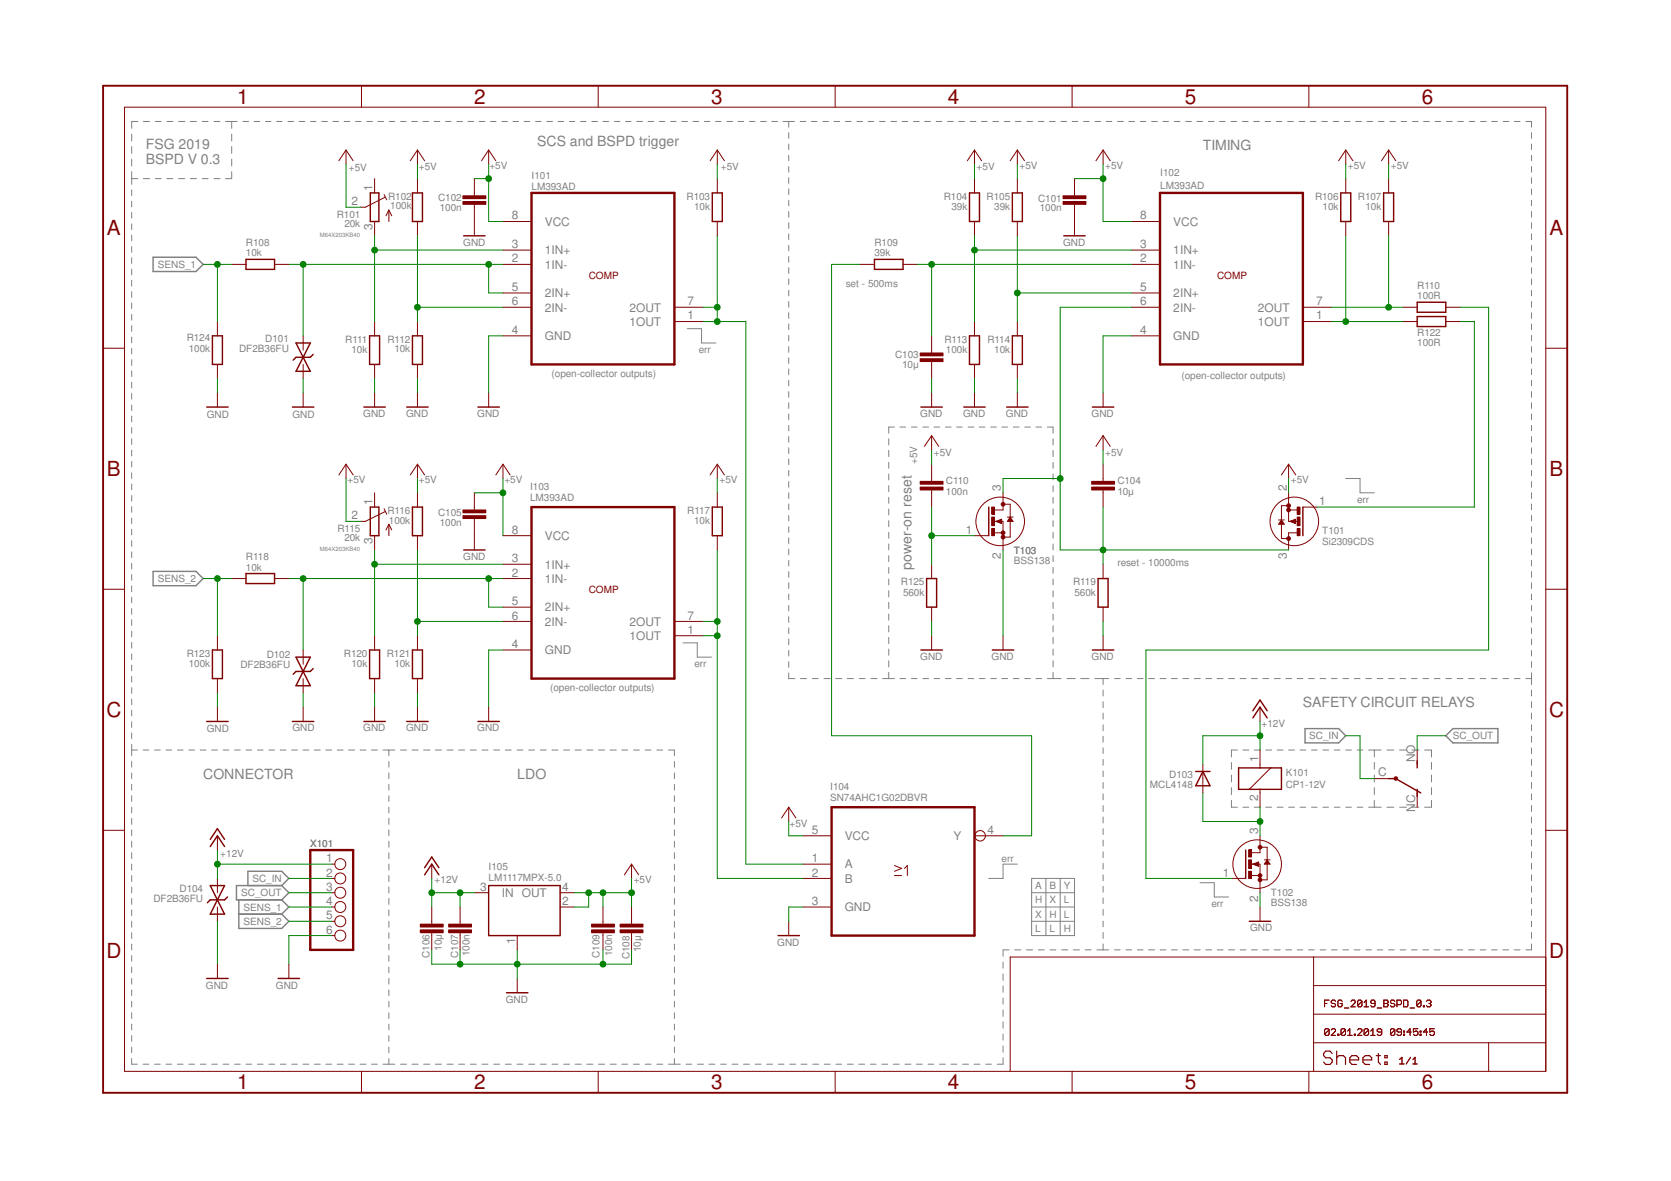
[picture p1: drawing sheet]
<svg xmlns="http://www.w3.org/2000/svg" width="297mm" height="210mm" viewBox="0 0 297 210" stroke-linecap="round" stroke-linejoin="round" font-family="sans-serif">
<defs><g id="words">
<g font-size="3.7" fill="#800000">
<text x="42.2" y="18.5">1</text>
<text x="84.3" y="18.5">2</text>
<text x="126.4" y="18.5">3</text>
<text x="168.5" y="18.5">4</text>
<text x="210.6" y="18.5">5</text>
<text x="252.7" y="18.5">6</text>
<text x="19" y="41.8">A</text>
<text x="275.5" y="41.8">A</text>
<text x="19" y="84.6">B</text>
<text x="275.5" y="84.6">B</text>
<text x="18.9" y="127.5">C</text>
<text x="275.4" y="127.5">C</text>
<text x="18.9" y="170.3">D</text>
<text x="275.4" y="170.3">D</text>
<text x="42.2" y="193.6">1</text>
<text x="84.3" y="193.6">2</text>
<text x="126.4" y="193.6">3</text>
<text x="168.5" y="193.6">4</text>
<text x="210.6" y="193.6">5</text>
<text x="252.7" y="193.6">6</text>
</g>
<g font-size="2.5" fill="#808080">
<text x="25.9" y="26.5">FSG 2019</text>
<text x="25.9" y="29.2">BSPD V 0.3</text>
<text x="95.5" y="25.9">SCS and BSPD trigger</text>
<text x="213.8" y="26.7">TIMING</text>
<text x="162" y="101.3" transform="rotate(-90 162 101.3)">power-on reset</text>
<text x="231.6" y="125.7">SAFETY CIRCUIT RELAYS</text>
<text x="36.1" y="138.4">CONNECTOR</text>
<text x="91.9" y="138.4">LDO</text>
</g>
<g font-size="2.1" fill="#808080">
<text x="66.2" y="33.9" transform="rotate(-90 66.2 33.9)">1</text>
<text x="62.5" y="36.4">2</text>
<text x="66.2" y="40.9" transform="rotate(-90 66.2 40.9)">3</text>
<text x="91" y="39">8</text>
<text x="96.9" y="40.1">VCC</text>
<text x="202.7" y="39">8</text>
<text x="208.6" y="40.1">VCC</text>
<text x="91" y="44.1">3</text>
<text x="91" y="46.6">2</text>
<text x="96.9" y="45.2">1IN+</text>
<text x="96.9" y="47.8">1IN-</text>
<text x="202.7" y="44.1">3</text>
<text x="202.7" y="46.6">2</text>
<text x="208.6" y="45.2">1IN+</text>
<text x="208.6" y="47.8">1IN-</text>
<text x="91" y="51.7">5</text>
<text x="96.9" y="52.8">2IN+</text>
<text x="202.7" y="51.7">5</text>
<text x="208.6" y="52.8">2IN+</text>
<text x="91" y="54.2">6</text>
<text x="91" y="59.3">4</text>
<text x="96.9" y="55.4">2IN-</text>
<text x="111.9" y="55.4">2OUT</text>
<text x="111.9" y="57.9">1OUT</text>
<text x="122.2" y="54.2">7</text>
<text x="122.2" y="56.8">1</text>
<text x="202.7" y="54.2">6</text>
<text x="202.7" y="59.3">4</text>
<text x="208.6" y="55.4">2IN-</text>
<text x="223.6" y="55.4">2OUT</text>
<text x="223.6" y="57.9">1OUT</text>
<text x="234" y="54.2">7</text>
<text x="234" y="56.8">1</text>
<text x="96.9" y="60.5">GND</text>
<text x="208.6" y="60.5">GND</text>
<text x="66.2" y="89.8" transform="rotate(-90 66.2 89.8)">1</text>
<text x="177.9" y="87.2" transform="rotate(-90 177.9 87.2)">3</text>
<text x="228.7" y="87.2" transform="rotate(-90 228.7 87.2)">2</text>
<text x="234.5" y="89.8">1</text>
<text x="62.5" y="92.3">2</text>
<text x="91" y="94.9">8</text>
<text x="96.9" y="96">VCC</text>
<text x="171.7" y="94.9">1</text>
<text x="66.2" y="96.8" transform="rotate(-90 66.2 96.8)">3</text>
<text x="91" y="99.9">3</text>
<text x="96.9" y="101">1IN+</text>
<text x="177.9" y="99.3" transform="rotate(-90 177.9 99.3)">2</text>
<text x="228.7" y="99.3" transform="rotate(-90 228.7 99.3)">3</text>
<text x="91" y="102.5">2</text>
<text x="91" y="107.6">5</text>
<text x="96.9" y="103.6">1IN-</text>
<text x="91" y="110.1">6</text>
<text x="96.9" y="108.7">2IN+</text>
<text x="96.9" y="111.2">2IN-</text>
<text x="111.9" y="111.2">2OUT</text>
<text x="111.9" y="113.7">1OUT</text>
<text x="122.2" y="110.1">7</text>
<text x="122.2" y="112.6">1</text>
<text x="91" y="115.2">4</text>
<text x="96.9" y="116.3">GND</text>
<text x="223.6" y="135.5" transform="rotate(-90 223.6 135.5)">1</text>
<text x="251.6" y="135.5" transform="rotate(-90 251.6 135.5)">NO</text>
<text x="223.6" y="142.5" transform="rotate(-90 223.6 142.5)">2</text>
<text x="245" y="138">C</text>
<text x="144.3" y="148.2">5</text>
<text x="150.2" y="149.3">VCC</text>
<text x="169.5" y="149.3">Y</text>
<text x="175.6" y="148.2">4</text>
<text x="223.6" y="148.2" transform="rotate(-90 223.6 148.2)">3</text>
<text x="251.6" y="144.3" transform="rotate(-90 251.6 144.3)">NC</text>
<text x="58" y="153.2">1</text>
<text x="58" y="155.8">2</text>
<text x="144.3" y="153.2">1</text>
<text x="144.3" y="155.8">2</text>
<text x="150.2" y="154.3">A</text>
<text x="217.4" y="155.8">1</text>
<text x="58" y="158.3">3</text>
<text x="58" y="160.9">4</text>
<text x="85.3" y="158.3">3</text>
<text x="89.2" y="159.4">IN OUT</text>
<text x="99.9" y="158.3">4</text>
<text x="99.9" y="160.9">2</text>
<text x="144.3" y="160.9">3</text>
<text x="150.2" y="156.9">B</text>
<text x="150.2" y="162">GND</text>
<text x="223.6" y="160.2" transform="rotate(-90 223.6 160.2)">2</text>
<text x="58" y="163.4">5</text>
<text x="58" y="165.9">6</text>
<text x="91.6" y="167.9" transform="rotate(-90 91.6 167.9)">1</text>
</g>
<g font-size="1.8" fill="#808080">
<text x="87" y="30">+5V</text>
<text x="181.2" y="30">+5V</text>
<text x="196.5" y="30">+5V</text>
<text x="239.6" y="30">+5V</text>
<text x="247.2" y="30">+5V</text>
<text x="62" y="30.5">+5V</text>
<text x="69" y="35.5">R102</text>
<text x="74.5" y="30.2">+5V</text>
<text x="77.9" y="35.7">C102</text>
<text x="94.5" y="33.8">LM393AD</text>
<text x="94.5" y="31.7">I101</text>
<text x="122" y="35.5">R103</text>
<text x="128.1" y="30.2">+5V</text>
<text x="167.8" y="35.5">R104</text>
<text x="173.6" y="30.2">+5V</text>
<text x="175.4" y="35.5">R105</text>
<text x="184.5" y="35.9">C101</text>
<text x="206.2" y="33.5">LM393AD</text>
<text x="206.2" y="31.2">I102</text>
<text x="233.8" y="35.5">R106</text>
<text x="241.4" y="35.5">R107</text>
<text x="59.9" y="38.7">R101</text>
<text x="61.2" y="40.4">20k</text>
<text x="69.4" y="37.1">100k</text>
<text x="78.2" y="37.5">100n</text>
<text x="123.4" y="37.3">10k</text>
<text x="169.1" y="37.3">39k</text>
<text x="176.7" y="37.3">39k</text>
<text x="184.8" y="37.5">100n</text>
<text x="235.1" y="37.3">10k</text>
<text x="242.7" y="37.3">10k</text>
<text x="28.1" y="47.6">SENS_1</text>
<text x="43.7" y="45.5">10k</text>
<text x="43.7" y="43.7">R108</text>
<text x="82.3" y="43.7">GND</text>
<text x="155.4" y="45.5">39k</text>
<text x="155.4" y="43.7">R109</text>
<text x="189" y="43.7">GND</text>
<text x="150.4" y="51.1">set - 500ms</text>
<text x="251.9" y="51.3">R110</text>
<text x="251.9" y="53.1">100R</text>
<text x="251.9" y="59.7">R122</text>
<text x="33.2" y="60.7">R124</text>
<text x="33.6" y="62.5">100k</text>
<text x="42.5" y="62.6">DF2B36FU</text>
<text x="47.2" y="60.8">D101</text>
<text x="61.4" y="60.9">R111</text>
<text x="62.5" y="62.7">10k</text>
<text x="68.9" y="60.9">R112</text>
<text x="70.1" y="62.5">10k</text>
<text x="124.2" y="62.7">err</text>
<text x="159.1" y="63.6">C103</text>
<text x="160.4" y="65.4">10µ</text>
<text x="167.9" y="60.9">R113</text>
<text x="168.1" y="62.7">100k</text>
<text x="175.5" y="60.9">R114</text>
<text x="176.7" y="62.7">10k</text>
<text x="251.9" y="61.5">100R</text>
<text x="98" y="67.1">(open-collector outputs)</text>
<text x="210" y="67.3">(open-collector outputs)</text>
<text x="36.7" y="74.3">GND</text>
<text x="52" y="74.3">GND</text>
<text x="64.6" y="74.1">GND</text>
<text x="72.2" y="74.1">GND</text>
<text x="84.8" y="74.1">GND</text>
<text x="163.6" y="74.1">GND</text>
<text x="171.2" y="74.1">GND</text>
<text x="178.8" y="74.1">GND</text>
<text x="194.1" y="74.1">GND</text>
<text x="163.1" y="82.5" transform="rotate(-90 163.1 82.5)">+5V</text>
<text x="166" y="81">+5V</text>
<text x="196.5" y="81">+5V</text>
<text x="61.8" y="85.8">+5V</text>
<text x="74.5" y="85.8">+5V</text>
<text x="89.7" y="85.8">+5V</text>
<text x="94.2" y="89.1">LM393AD</text>
<text x="94.2" y="87.1">I103</text>
<text x="127.9" y="85.8">+5V</text>
<text x="168.1" y="85.9">C110</text>
<text x="168.1" y="88">100n</text>
<text x="198.6" y="85.9">C104</text>
<text x="198.6" y="88">10µ</text>
<text x="229.4" y="85.8">+5V</text>
<text x="241.3" y="89.4">err</text>
<text x="60" y="94.6">R115</text>
<text x="68.9" y="91.4">R116</text>
<text x="69.1" y="93.2">100k</text>
<text x="77.9" y="91.8">C105</text>
<text x="78.2" y="93.6">100n</text>
<text x="122.2" y="91.4">R117</text>
<text x="123.4" y="93.2">10k</text>
<text x="235" y="94.8">T101</text>
<text x="43.7" y="101.6">10k</text>
<text x="43.7" y="99.6">R118</text>
<text x="61.2" y="96.2">20k</text>
<text x="82.3" y="99.5">GND</text>
<text x="180.2" y="98.4">T103</text>
<text x="180.2" y="100.2">BSS138</text>
<text x="198.6" y="100.5">reset - 10000ms</text>
<text x="235" y="96.9">Si2309CDS</text>
<text x="28.1" y="103.5">SENS_2</text>
<text x="160.1" y="104.1">R125</text>
<text x="160.5" y="105.9">560k</text>
<text x="190.8" y="104.1">R119</text>
<text x="191" y="105.9">560k</text>
<text x="33.2" y="116.8">R123</text>
<text x="33.6" y="118.6">100k</text>
<text x="42.8" y="118.7">DF2B36FU</text>
<text x="47.4" y="116.9">D102</text>
<text x="61.1" y="116.8">R120</text>
<text x="62.5" y="118.6">10k</text>
<text x="68.7" y="116.8">R121</text>
<text x="70.1" y="118.6">10k</text>
<text x="123.4" y="118.6">err</text>
<text x="163.6" y="117.3">GND</text>
<text x="176.3" y="117.3">GND</text>
<text x="194.1" y="117.3">GND</text>
<text x="97.8" y="122.9">(open-collector outputs)</text>
<text x="36.7" y="130.1">GND</text>
<text x="52" y="129.9">GND</text>
<text x="64.6" y="130">GND</text>
<text x="72.2" y="130">GND</text>
<text x="84.8" y="130">GND</text>
<text x="224.2" y="129.2">+12V</text>
<text x="232.7" y="131.4">SC_IN</text>
<text x="258.3" y="131.4">SC_OUT</text>
<text x="228.6" y="137.9">K101</text>
<text x="147.6" y="142.5">SN74AHC1G02DBVR</text>
<text x="147.6" y="140.4">I104</text>
<text x="204.4" y="140.1">MCL4148</text>
<text x="207.9" y="138.3">D103</text>
<text x="228.6" y="140">CP1-12V</text>
<text x="140.3" y="147">+5V</text>
<text x="39.2" y="152.4">+12V</text>
<text x="55.2" y="150.5">X101</text>
<text x="86.9" y="154.6">I105</text>
<text x="178.1" y="153.1">err</text>
<text x="27.3" y="160.3">DF2B36FU</text>
<text x="31.9" y="158.5">D104</text>
<text x="42.9" y="159.3">SC_OUT</text>
<text x="43.3" y="161.8">SENS_1</text>
<text x="44.9" y="156.8">SC_IN</text>
<text x="77.3" y="156.9">+12V</text>
<text x="86.9" y="156.6">LM1117MPX-5.0</text>
<text x="112.6" y="156.9">+5V</text>
<text x="184" y="160.6">H</text>
<text x="184" y="158">A</text>
<text x="186.6" y="160.6">X</text>
<text x="186.6" y="158">B</text>
<text x="189.1" y="160.6">L</text>
<text x="189.1" y="158">Y</text>
<text x="215.3" y="161.2">err</text>
<text x="225.9" y="161.1">BSS138</text>
<text x="225.9" y="159.3">T102</text>
<text x="43.3" y="164.4">SENS_2</text>
<text x="184" y="165.7">L</text>
<text x="184" y="163.1">X</text>
<text x="186.6" y="163.1">H</text>
<text x="186.6" y="165.7">L</text>
<text x="189.1" y="165.7">H</text>
<text x="189.1" y="163.1">L</text>
<text x="222.2" y="165.5">GND</text>
<text x="76.4" y="170.2" transform="rotate(-90 76.4 170.2)">C106</text>
<text x="78.5" y="169" transform="rotate(-90 78.5 169)">10µ</text>
<text x="81.4" y="170.2" transform="rotate(-90 81.4 170.2)">C107</text>
<text x="83.5" y="169.9" transform="rotate(-90 83.5 169.9)">100n</text>
<text x="106.5" y="170.2" transform="rotate(-90 106.5 170.2)">C109</text>
<text x="108.8" y="169.9" transform="rotate(-90 108.8 169.9)">100n</text>
<text x="111.9" y="170.5" transform="rotate(-90 111.9 170.5)">C108</text>
<text x="113.9" y="169.2" transform="rotate(-90 113.9 169.2)">10µ</text>
<text x="138.2" y="168.1">GND</text>
<text x="36.6" y="175.8">GND</text>
<text x="49.1" y="175.8">GND</text>
<text x="89.9" y="178.2">GND</text>
</g>
<g font-size="1.8" fill="#800000">
<text x="104.6" y="49.5">COMP</text>
<text x="216.4" y="49.5">COMP</text>
<text x="104.6" y="105.4">COMP</text>
</g>
<g font-size="1.1" fill="#808080">
<text x="56.9" y="42.2">M64X203KB40</text>
<text x="56.9" y="98">M64X203KB40</text>
</g>
</g></defs>
<g fill="none" stroke="#808080" stroke-width=".18">
<path d="M23.4 23.8v1.3M23.4 26v1.3M23.4 28.3v1.2M23.4 30.5v2.3M23.4 33.7v1.1M23.4 35.8v1M23.4 37.8v1M23.4 39.8v1M23.4 31.7h1.1M24.5 21.6h-1.1v1.2M25.5 21.6h1.1M25.5 31.7h1.1"/>
<path d="M27.6 21.6h1.1M27.6 31.7h1.1M29.7 21.6h1M29.7 31.7h1M31.7 21.6h1.1M31.7 31.7h1.1M33.8 21.6h1.1M33.8 31.7h1.1M35.9 21.6h1.1M35.9 31.7h1.1M38 21.6h1.1M38 31.7h1.1"/>
<path d="M40.1 21.6h2.1M41.2 30.5v1.2h-1.1M41.2 21.6v1.2M41.2 23.8v1.3M41.2 26v1.3M41.2 28.3v1.2M43.2 21.6h1M45.2 21.6h1M47.2 21.6h1M49.2 21.6h1M51.2 21.6h1M53.2 21.6h1"/>
<path d="M55.2 21.6h1M57.2 21.6h1M59.2 21.6h1M61.2 21.6h1M63.2 21.6h1M65.2 21.6h1M67.2 21.6h1M69.2 21.6h1M71.2 21.6h1M73.2 21.6h1M75.2 21.6h1M77.2 21.6h1"/>
<path d="M79.2 21.6h1M81.2 21.6h1M83.2 21.6h1M85.2 21.6h1M87.2 21.6h1M89.2 21.6h1M91.2 21.6h1M93.2 21.6h1M95.2 21.6h1M97.2 21.6h1M99.2 21.6h1M101.2 21.6h1"/>
<path d="M103.2 21.6h1M105.2 21.6h1M107.2 21.6h1M109.2 21.6h1M111.2 21.6h1M113.2 21.6h1M115.2 21.6h1M117.2 21.6h1M119.2 21.6h1M121.2 21.6h1M123.2 21.6h1M125.2 21.6h1"/>
<path d="M127.2 21.6h1M129.2 21.6h1M131.2 21.6h1M133.2 21.6h1M135.2 21.6h1M137.2 21.6h1M139.2 21.6h2M140.2 21.6v1M140.2 23.6v1M140.2 25.6v1M140.2 27.6v1M140.2 29.6v1"/>
<path d="M140.2 31.6v1M140.2 33.6v1M140.2 35.6v1M140.2 37.6v1M140.2 39.6v1M142.2 21.6h1.1M144.2 21.6h1M146.3 21.6h1M148.2 21.6h1.1M150.3 21.6h1M152.3 21.6h1M154.3 21.6h1"/>
<path d="M156.3 21.6h1M158.4 21.6h1M160.4 21.6h1M162.4 21.6h1M164.4 21.6h1M166.4 21.6h1M168.4 21.6h1.1M170.4 21.6h1M172.5 21.6h1M174.5 21.6h1M176.5 21.6h1M178.5 21.6h1"/>
<path d="M180.5 21.6h1M182.5 21.6h1.1M184.6 21.6h1M186.6 21.6h1M188.6 21.6h1M190.6 21.6h1M192.6 21.6h1M194.6 21.6h1.1M196.6 21.6h1.1M198.7 21.6h1M200.7 21.6h1M202.7 21.6h1"/>
<path d="M204.7 21.6h1M206.7 21.6h1M208.7 21.6h1.1M210.8 21.6h1M212.8 21.6h1M214.8 21.6h1M216.8 21.6h1M218.8 21.6h1M220.8 21.6h1.1M222.8 21.6h1.1M224.9 21.6h1M226.9 21.6h1"/>
<path d="M228.9 21.6h1M230.9 21.6h1M232.9 21.6h1M234.9 21.6h1.1M237 21.6h1M239 21.6h1M241 21.6h1M243 21.6h1M245 21.6h1M247.1 21.6h1M249 21.6h1.1M251.1 21.6h1"/>
<path d="M253.1 21.6h1M255.1 21.6h1M257.1 21.6h1M259.1 21.6h1M261.2 21.6h1M263.2 21.6h1M265.2 21.6h1M267.2 21.6h1M269.2 21.6h1M271.2 21.6h1v1M272.2 23.6v1M272.2 25.6v1"/>
<path d="M272.2 27.6v1M272.2 29.6v1M272.2 31.6v1M272.2 33.6v1M272.2 35.6v1M272.2 37.6v1M272.2 39.6v1M23.4 41.8v1M23.4 43.8v1M23.4 45.8v1M23.4 47.8v1.1M23.4 49.8v1"/>
<path d="M23.4 51.9v1M23.4 53.8v1.1M23.4 55.9v1M23.4 57.9v1M23.4 59.9v1M122.2 58.4h2.5v2.6h2.6M140.2 41.6v1M140.2 43.6v1M140.2 45.6v1M140.2 47.6v1M140.2 49.6v1M140.2 51.6v1"/>
<path d="M140.2 53.6v1M140.2 55.6v1M140.2 57.6v1M140.2 59.6v1M272.2 41.6v1M272.2 43.6v1M272.2 45.6v1M272.2 47.6v1M272.2 49.6v1M272.2 51.6v1M272.2 53.6v1M272.2 55.6v1"/>
<path d="M272.2 57.6v1M272.2 59.6v1M23.4 61.9v1M23.4 63.9v1M23.4 65.9v1M23.4 67.9v1.1M23.4 69.9v1.1M23.4 72v1M23.4 74v1M23.4 76v1M23.4 78v1M140.2 61.6v1"/>
<path d="M140.2 63.6v1M140.2 65.6v1M140.2 67.6v1M140.2 69.6v1M140.2 71.6v1M140.2 73.6v1M140.2 75.6v1M140.2 77.6v1M140.2 79.6v1M158 78v1.1M159 75.9h-1v1.1M160 75.9h1"/>
<path d="M162 75.9h1M164 75.9h1.1M166 75.9h1M168.1 75.9h1M170 75.9h1.1M172.1 75.9h1M174.1 75.9h1M176.1 75.9h1M178.1 75.9h1M180.1 75.9h1M182.2 75.9h1M184.1 75.9h1.1"/>
<path d="M186.2 75.9h1v1.1M187.2 78v1.1M272.2 61.6v1M272.2 63.6v1M272.2 65.6v1M272.2 67.6v1M272.2 69.6v1M272.2 71.6v1M272.2 73.6v1M272.2 75.6v1M272.2 77.6v1M272.2 79.6v1"/>
<path d="M23.4 80v1M23.4 82v1M23.4 84v1M23.4 86v1M23.4 88.1v1M23.4 90v1.1M23.4 92.1v1M23.4 94.1v1M23.4 96.1v1M23.4 98.1v1M140.2 81.6v1M140.2 83.6v1"/>
<path d="M140.2 85.6v1M140.2 87.6v1M140.2 89.6v1M140.2 91.6v1M140.2 93.6v1M140.2 95.6v1M140.2 97.6v1M140.2 99.6v1M158 80.1v1.1M158 82.2v1M158 84.2v1.1M158 86.3v1.1"/>
<path d="M158 88.4v1.1M158 90.5v1M158 92.5v1.1M158 94.6v1.1M158 96.7v1M158 98.8v1M187.2 80.1v1.1M187.2 82.2v1M187.2 84.2v1.1M187.2 86.3v1.1M187.2 88.4v1.1M187.2 90.5v1"/>
<path d="M187.2 92.5v1.1M187.2 94.6v1.1M187.2 96.7v1M187.2 98.8v1M239.2 85h2.6v2.6h2.5M272.2 81.6v1M272.2 83.6v1M272.2 85.6v1M272.2 87.6v1M272.2 89.6v1M272.2 91.6v1M272.2 93.6v1"/>
<path d="M272.2 95.6v1M272.2 97.6v1M272.2 99.6v1M23.4 100.1v1M23.4 102.1v1M23.4 104.1v1.1M23.4 106.1v1M23.4 108.2v1M23.4 110.2v1M23.4 112.2v1M23.4 114.2v1M23.4 116.2v1"/>
<path d="M23.4 118.2v1M121.4 114.3h2.5v2.5h2.6M140.2 119.6v1h1.1M140.2 101.6v1M140.2 103.6v1M140.2 105.6v1M140.2 107.6v1M140.2 109.6v1M140.2 111.6v1M140.2 113.6v1M140.2 115.6v1M140.2 117.6v1"/>
<path d="M158 100.8v1.1M158 102.9v1.1M158 105v1.1M158 107.1v1.1M158 109.1v1.1M158 111.2v1.1M158 113.3v1.1M158 115.4v1.1M158 117.4v1.1M158 119.5v1.1M187.2 100.8v1.1M187.2 102.9v1.1"/>
<path d="M187.2 105v1.1M187.2 107.1v1.1M187.2 109.1v1.1M187.2 111.2v1.1M187.2 113.3v1.1M187.2 115.4v1.1M187.2 117.4v1.1M187.2 119.5v1.1M272.2 101.6v1M272.2 103.6v1M272.2 105.6v1M272.2 107.6v1"/>
<path d="M272.2 109.6v1M272.2 111.6v1M272.2 113.6v1M272.2 115.6v1M272.2 117.6v1M272.2 119.6v2.1M23.4 120.2v1M23.4 122.2v1M23.4 124.2v1.1M23.4 126.2v1.1M23.4 128.3v1M23.4 130.3v1"/>
<path d="M23.4 132.3v2M23.4 135.3v1.1M23.4 137.4v1M23.4 139.4v1M23.4 133.3h1M25.4 133.3h1.1M27.5 133.3h1M29.5 133.3h1M31.5 133.3h1.1M33.6 133.3h1M35.6 133.3h1M37.6 133.3h1"/>
<path d="M39.7 133.3h1M41.7 133.3h1M43.7 133.3h1M45.8 133.3h1M47.8 133.3h1M49.8 133.3h1M51.9 133.3h1M53.8 133.3h1.1M55.9 133.3h1M57.9 133.3h1.1M59.9 133.3h1.1M62 133.3h1"/>
<path d="M64 133.3h1.1M66 133.3h1.1M68.1 133.3h2.1M69.1 133.3v1M69.1 135.3v1.1M69.1 137.4v1M69.1 139.4v1M71.2 133.3h1.1M73.2 133.3h1.1M75.3 133.3h1.1M77.4 133.3h1.1M79.5 133.3h1.1"/>
<path d="M81.5 133.3h1.1M83.6 133.3h1.1M85.7 133.3h1M87.8 133.3h1M89.8 133.3h1.1M91.9 133.3h1.1M94 133.3h1M96.1 133.3h1M98.1 133.3h1.1M100.2 133.3h1.1M102.2 133.3h1.1M104.3 133.3h1.1"/>
<path d="M106.4 133.3h1.1M108.5 133.3h1.1M110.5 133.3h1.1M112.6 133.3h1.1M114.7 133.3h1M116.8 133.3h1M118.8 133.3h1.1v1M119.9 135.3v1.1M119.9 137.4v1M119.9 139.4v1M142.3 120.6h1.1M144.4 120.6h1.1"/>
<path d="M146.5 120.6h1.1M148.5 120.6h1.1M150.6 120.6h1.1M152.7 120.6h1.1M154.8 120.6h1.1M156.9 120.6h2.1M160 120.6h1M162 120.6h1M164 120.6h1.1M166 120.6h1M168.1 120.6h1M170 120.6h1.1"/>
<path d="M172.1 120.6h1M174.1 120.6h1M176.1 120.6h1M178.1 120.6h1M180.1 120.6h1M182.2 120.6h1M184.1 120.6h1.1M186.2 120.6h2.4M189.6 120.6h1.5M192.1 120.6h1.5M194.6 120.6h2.5M196.1 120.6v1.1"/>
<path d="M196.1 122.6v1.1M196.1 124.7v1.1M196.1 126.7v1.1M196.1 128.8v1.1M196.1 130.9v1M196.1 132.9v1M196.1 135v1M196.1 137v1M196.1 139.1v1M198.1 120.6h1M200.1 120.6h1.1M202.2 120.6h1"/>
<path d="M204.2 120.6h1M206.2 120.6h1.1M208.2 120.6h1.1M210.3 120.6h1M212.3 120.6h1.1M214.3 120.6h1.1M216.4 120.6h1M218.4 120.6h1.1M218.9 135.5v1.2M218.9 137.8v1.2M218.9 140v1.2M220 133.3h-1.1v1.2"/>
<path d="M220.4 120.6h1.1M220.9 133.3h1.1M222.5 120.6h1M223 133.3h1M224.5 120.6h1M225 133.3h1.1M226.5 120.6h1.1M227 133.3h1.1M228.6 120.6h1M229.1 133.3h1M230.6 120.6h1M231.1 133.3h1"/>
<path d="M232.6 120.6h1M233.1 133.3h1M234.7 120.6h1M235.2 133.3h1M236.7 120.6h1M237.2 133.3h1M238.7 120.6h1M239.2 133.3h1M240.7 120.6h1.1M241.3 133.3h1M242.8 120.6h1M243.3 133.3h2.2"/>
<path d="M244.3 133.3v1.2M244.3 135.5v1.2M244.3 137.8v1.2M244.3 140v1.2M244.8 120.6h1M246.5 133.3h1.3M246.8 120.6h1.1M248.8 133.3h1.2M248.9 120.6h1M250.9 120.6h1M251 133.3h1.2M252.9 120.6h1.1"/>
<path d="M253.2 133.3h1.3v1.2M254.5 135.5v1.2M254.5 137.8v1.2M254.5 140v1.2M255 120.6h1M257 120.6h1M259 120.6h1.1M261.1 120.6h1M263.1 120.6h1M265.1 120.6h1M267.2 120.6h1M269.2 120.6h1"/>
<path d="M271.2 120.6h1M272.2 122.6v1.1M272.2 124.7v1.1M272.2 126.7v1.1M272.2 128.8v1.1M272.2 130.9v1M272.2 132.9v1M272.2 135v1M272.2 137v1M272.2 139.1v1M23.4 141.4v1.1M23.4 143.5v1"/>
<path d="M23.4 145.5v1M23.4 147.5v1M23.4 149.5v1.1M23.4 151.6v1M23.4 153.6v1M23.4 155.6v1.1M23.4 157.6v1.1M23.4 159.7v1M69.1 141.4v1.1M69.1 143.5v1M69.1 145.5v1M69.1 147.5v1"/>
<path d="M69.1 149.5v1.1M69.1 151.6v1M69.1 153.6v1M69.1 155.6v1.1M69.1 157.6v1.1M69.1 159.7v1M119.9 141.4v1.1M119.9 143.5v1M119.9 145.5v1M119.9 147.5v1M119.9 149.5v1.1M119.9 151.6v1"/>
<path d="M119.9 153.6v1M119.9 155.6v1.1M119.9 157.6v1.1M119.9 159.7v1M180.8 153.6h-2.5v2.5h-2.5M183.4 156.1h7.6v10.2h-7.6zM183.4 158.7h7.6M185.9 156.1v10.2M188.5 156.1v10.2M196.1 141.1v1.1M196.1 143.2v1M196.1 145.2v1.1"/>
<path d="M196.1 147.3v1M196.1 149.3v1.1M196.1 151.4v1M196.1 153.4v1.1M196.1 155.5v1M196.1 157.5v1.1M196.1 159.6v1M213.3 156.9h2.6v2.5h2.5M218.9 142.2v1.3h1.1M220.9 143.5h1.1M223 143.5h1M225 143.5h1.1"/>
<path d="M227 143.5h1.1M229.1 143.5h1M231.1 143.5h1M233.1 143.5h1M235.2 143.5h1M237.2 143.5h1M239.2 143.5h1M241.3 143.5h1M243.3 143.5h2.2M244.3 142.2v1.3M246.5 143.5h1.3M248.8 143.5h1.2"/>
<path d="M251 143.5h1.2M254.5 142.2v1.3h-1.3M272.2 141.1v1.1M272.2 143.2v1M272.2 145.2v1.1M272.2 147.3v1M272.2 149.3v1.1M272.2 151.4v1M272.2 153.4v1.1M272.2 155.5v1M272.2 157.5v1.1M272.2 159.6v1"/>
<path d="M23.4 161.7v1.1M23.4 163.7v1.1M23.4 165.8v1M23.4 167.8v1M23.4 169.8v1.1M23.4 171.9v1M23.4 173.9v1M23.4 175.9v1.1M23.4 178v1M69.1 161.7v1.1M69.1 163.7v1.1M69.1 165.8v1"/>
<path d="M69.1 167.8v1M69.1 169.8v1.1M69.1 171.9v1M69.1 173.9v1M69.1 175.9v1.1M69.1 178v1M119.9 161.7v1.1M119.9 163.7v1.1M119.9 165.8v1M119.9 167.8v1M119.9 169.8v1.1M119.9 171.9v1"/>
<path d="M119.9 173.9v1M119.9 175.9v1.1M119.9 178v1M178.3 171v1.1M178.3 173.1v1.1M178.3 175.2v1.2M178.3 177.4v1.1M178.3 179.5v1.1M179.4 168.8h-1.1v1.2M180.4 168.8h1.1M182.5 168.8h1.1M183.4 161.2h7.6"/>
<path d="M183.4 163.7h7.6M184.6 168.8h1M186.6 168.8h1.1M188.7 168.8h1.1M190.8 168.8h1.1M192.9 168.8h1.1M195 168.8h2.1M196.1 161.6v1.1M196.1 163.7v1M196.1 165.7v1.1M196.1 167.8v1M198.1 168.8h1"/>
<path d="M200.1 168.8h1.1M202.2 168.8h1M204.2 168.8h1M206.2 168.8h1.1M208.2 168.8h1.1M210.3 168.8h1M212.3 168.8h1.1M214.3 168.8h1.1M216.4 168.8h1M218.4 168.8h1.1M220.4 168.8h1.1M222.5 168.8h1"/>
<path d="M224.5 168.8h1M226.5 168.8h1.1M228.6 168.8h1M230.6 168.8h1M232.6 168.8h1M234.7 168.8h1M236.7 168.8h1M238.7 168.8h1M240.7 168.8h1.1M242.8 168.8h1M244.8 168.8h1M246.8 168.8h1.1"/>
<path d="M248.9 168.8h1M250.9 168.8h1M252.9 168.8h1.1M255 168.8h1M257 168.8h1M259 168.8h1.1M261.1 168.8h1M263.1 168.8h1M265.1 168.8h1M267.2 168.8h1M269.2 168.8h1M272.2 167.8v1h-1"/>
<path d="M272.2 161.6v1.1M272.2 163.7v1M272.2 165.7v1.1M23.4 188.1v1h1M23.4 180v1M23.4 182v1M23.4 184.1v1M23.4 186.1v1M25.4 189.1h1.1M27.5 189.1h1M29.5 189.1h1M31.5 189.1h1.1"/>
<path d="M33.6 189.1h1M35.6 189.1h1M37.6 189.1h1M39.7 189.1h1M41.7 189.1h1M43.7 189.1h1M45.8 189.1h1M47.8 189.1h1M49.8 189.1h1M51.9 189.1h1M53.8 189.1h1.1M55.9 189.1h1"/>
<path d="M57.9 189.1h1.1M59.9 189.1h1.1M62 189.1h1M64 189.1h1.1M66 189.1h1.1M68.1 189.1h2.1M69.1 180v1M69.1 182v1M69.1 184.1v1M69.1 186.1v1M69.1 188.1v1M71.2 189.1h1.1"/>
<path d="M73.2 189.1h1.1M75.3 189.1h1.1M77.4 189.1h1.1M79.5 189.1h1.1M81.5 189.1h1.1M83.6 189.1h1.1M85.7 189.1h1M87.8 189.1h1M89.8 189.1h1.1M91.9 189.1h1.1M94 189.1h1M96.1 189.1h1"/>
<path d="M98.1 189.1h1.1M100.2 189.1h1.1M102.2 189.1h1.1M104.3 189.1h1.1M106.4 189.1h1.1M108.5 189.1h1.1M110.5 189.1h1.1M112.6 189.1h1.1M114.7 189.1h1M116.8 189.1h1M118.8 189.1h2.1M119.9 180v1"/>
<path d="M119.9 182v1M119.9 184.1v1M119.9 186.1v1M119.9 188.1v1M122 189.1h1M124 189.1h1M126 189.1h1.1M128.1 189.1h1M130.1 189.1h1.1M132.2 189.1h1M134.2 189.1h1.1M136.3 189.1h1"/>
<path d="M138.3 189.1h1.1M140.4 189.1h1M142.4 189.1h1.1M144.5 189.1h1M146.5 189.1h1.1M148.6 189.1h1M150.6 189.1h1.1M152.7 189.1h1M154.7 189.1h1M156.8 189.1h1M158.8 189.1h1M160.9 189.1h1"/>
<path d="M162.9 189.1h1.1M165 189.1h1M167 189.1h1.1M169 189.1h1.1M171.1 189.1h1.1M173.1 189.1h1.1M175.2 189.1h1M178.3 181.6v1.2M178.3 183.8v1.1M178.3 185.9v1.1M178.3 188v1.1h-1.1"/>
</g>
<path d="M27.2 45.7h7.6l1.3 1.3-1.3 1.3h-7.6zM27.2 101.6h7.6l1.3 1.2-1.3 1.3h-7.6zM232 129.5h6l1.2 1.3-1.2 1.2h-6zM257 130.8l1.3-1.3h8v2.5h-8zM42.5 159.9v5.1h7.6l1.2-1.3-1.2-1.2M44.1 157.4v-2.5h6l1.2 1.2-1.2 1.3M50.1 159.9l1.2 1.3-1.2 1.3M50.1 157.4h-8.1v2.5h8.1M50.1 157.4l1.2 1.3-1.2 1.2M42.5 162.5h7.6" fill="none" stroke="#808080" stroke-width=".25"/>
<g fill="none" stroke="#800000" stroke-width=".18">
<path d="M74.2 31.7v2.6M74.2 39.4v2.5M84.3 34.3v.5M84.3 36.3v.5M84.3 39.4v2.5M89.4 39.4h5.1M74.2 57.1v2.6M89.4 44.4h5.1M89.4 47h5.1M89.4 52.1h5.1M89.4 54.6h5.1M89.4 59.7h5.1"/>
<path d="M119.9 54.6h5.1M119.9 57.1h5.1M74.2 64.8v2.5M159 153.8l1.3 .5-1.3 .6M159 155.6h1.3M160.8 154.3l.5-.5v1.8"/>
<circle cx="174.2" cy="148.5" r=".93"/>
</g>
<path d="M94.5 34.3h25.4v30.5h-25.4z" fill="none" stroke="#800000" stroke-width=".42"/>
<path d="M73.3 34.3h1.8v5.1h-1.8zM73.3 59.7h1.8v5.1h-1.8zM82.4 41.9h3.8" fill="none" stroke="#800000" stroke-width=".25"/>
<path d="M82.3 34.8h4.1v.5h-4.1z" fill-rule="evenodd" fill="#800000"/>
<path d="M82.3 34.8h4.1v.5h-4.1z" fill="none" stroke="#800000" stroke-width=".18"/>
<path d="M82.3 35.8h4.1v.5h-4.1z" fill-rule="evenodd" fill="#800000"/>
<g fill="none" stroke="#800000" stroke-width=".18">
<path d="M82.3 35.8h4.1v.5h-4.1zM84.3 31.7v2.6M84.3 36.8v2.6M86.9 26.7l1.2 1.9M86.9 26.7l-1.3 1.9M86.9 26.7v2.5M127.5 31.7v2.6M127.5 39.4v2.5M74.2 87.6v2.5M74.2 95.2v2.5M84.3 90.1v.5M84.3 92.2v.5"/>
<path d="M84.3 95.2v2.5M89.4 95.2h5.1M74.2 113v2.5M89.4 100.3h5.1M89.4 102.8h5.1M89.4 107.9h5.1M89.4 110.4h5.1M89.4 115.5h5.1M119.9 110.4h5.1M119.9 113h5.1M74.2 120.6v2.5"/>
</g>
<path d="M126.6 34.3h1.8v5.1h-1.8zM73.3 90.1h1.8v5.1h-1.8zM82.4 97.7h3.8M73.3 115.5h1.8v5.1h-1.8z" fill="none" stroke="#800000" stroke-width=".25"/>
<path d="M94.5 90.1h25.4v30.5h-25.4z" fill="none" stroke="#800000" stroke-width=".42"/>
<path d="M82.3 90.6h4.1v.5h-4.1z" fill-rule="evenodd" fill="#800000"/>
<path d="M82.3 90.6h4.1v.5h-4.1z" fill="none" stroke="#800000" stroke-width=".18"/>
<path d="M82.3 91.7h4.1v.5h-4.1z" fill-rule="evenodd" fill="#800000"/>
<g fill="none" stroke="#800000" stroke-width=".18">
<path d="M41.2 47h2.5M48.8 47h2.5M53.9 69.8v2.5M82.3 91.7h4.1v.5h-4.1zM84.3 87.6v2.5M84.3 92.7v2.5M127.5 87.6v2.5M127.5 95.2v2.5M41.2 102.8h2.5M48.8 102.8h2.5M53.9 125.7v2.5M81.8 163.7v.6"/>
<path d="M81.8 165.8v.5"/>
</g>
<path d="M43.7 46.1h5.1v1.8h-5.1zM52 72.3h3.8M126.6 90.1h1.8v5.1h-1.8zM43.7 101.9h5.1v1.8h-5.1zM52 128.2h3.8" fill="none" stroke="#800000" stroke-width=".25"/>
<path d="M79.8 165.3h4v.5h-4z" fill-rule="evenodd" fill="#800000"/>
<path d="M79.8 165.3h4v.5h-4z" fill="none" stroke="#800000" stroke-width=".18"/>
<path d="M79.8 164.3h4v.5h-4z" fill-rule="evenodd" fill="#800000"/>
<path d="M79.8 164.3h4v.5h-4zM81.8 161.2v2.5M81.8 166.3v2.5M112.3 163.7v.6M112.3 165.8v.5" fill="none" stroke="#800000" stroke-width=".18"/>
<path d="M110.2 165.3h4.1v.5h-4.1z" fill-rule="evenodd" fill="#800000"/>
<path d="M110.2 165.3h4.1v.5h-4.1z" fill="none" stroke="#800000" stroke-width=".18"/>
<path d="M110.2 164.3h4.1v.5h-4.1z" fill-rule="evenodd" fill="#800000"/>
<path d="M107.2 163.7v.6M107.2 165.8v.5M110.2 164.3h4.1v.5h-4.1zM112.3 161.2v2.5M112.3 166.3v2.5" fill="none" stroke="#800000" stroke-width=".18"/>
<path d="M105.2 164.3h4v.5h-4z" fill-rule="evenodd" fill="#800000"/>
<path d="M105.2 164.3h4v.5h-4z" fill="none" stroke="#800000" stroke-width=".18"/>
<path d="M105.2 165.3h4v.5h-4z" fill-rule="evenodd" fill="#800000"/>
<path d="M76.7 163.7v.6M76.7 165.8v.5M105.2 165.3h4v.5h-4zM107.2 161.2v2.5M107.2 166.3v2.5" fill="none" stroke="#800000" stroke-width=".18"/>
<path d="M74.7 165.3h4.1v.5h-4.1z" fill-rule="evenodd" fill="#800000"/>
<path d="M74.7 165.3h4.1v.5h-4.1z" fill="none" stroke="#800000" stroke-width=".18"/>
<path d="M74.7 164.3h4.1v.5h-4.1z" fill-rule="evenodd" fill="#800000"/>
<g fill="none" stroke="#800000" stroke-width=".18">
<path d="M53.9 59.7v2.5M66.6 57.1v2.6M53.9 64.8v2.5M66.6 64.8v2.5M53.9 115.5v2.6M66.6 113v2.5M53.9 120.6v2.5M66.6 120.6v2.5M224 125.7v2.5M224 133.3v3.2M225.9 136.5l-3.8 3.8M38.6 148.5v2.6"/>
<path d="M38.6 156.1v2.6M76.7 153.6v2.5M84.3 158.7h2.6M99.6 158.7h2.5M112.3 153.6l1.2 1.9M112.3 153.6l-1.3 1.9M112.3 153.6v2.5M140.2 143.5v2.5M140.2 143.5l1.3 1.9M140.2 143.5l-1.3 1.9M142.7 148.5h5.1M142.7 153.6h5.1"/>
<path d="M142.7 156.1h5.1M173.2 148.5h5.1M224 140.3v3.2M38.6 161.2v2.5M38.6 171.4v2.5M74.7 164.3h4.1v.5h-4.1zM76.7 161.2v2.5M76.7 166.3v2.5M91.9 166.3v2.5M91.9 173.9v2.5M99.6 161.2h2.5M140.2 163.7v2.6"/>
<path d="M142.7 161.2h5.1"/>
</g>
<g fill="none" stroke="#800000" stroke-width=".25">
<path d="M65.7 59.7h1.8v5.1h-1.8zM52.6 61h2.6l-1.3 2.5zM53.9 63.5l1.3 2.5h-2.6zM55.7 63l-.5 .5h-2.6l-.5 .5M52.6 116.8l2.6 5.1h-2.6l2.6-5.1zM55.7 118.8l-.5 .5h-2.6l-.5 .5M65.7 115.5h1.8v5.1h-1.8zM220.2 136.5h7.6v3.8h-7.6zM222.7 127.6l1.3-1.9 1.3 1.9M222.7 126.3l1.3-1.9 1.3 1.9M246.8 138.4h1.3l4.5 2.5M251.9 135.2v1.3"/>
<path d="M37.4 157.4h2.5l-2.5 5.1h2.5zM37.4 150.5l1.2-2 1.3 2M37.4 149.2l1.2-1.9 1.3 1.9M40.4 159.4l-.5 .5h-2.5l-.5 .5M75.5 155.5l1.2-1.9 1.3 1.9M75.5 154.2l1.2-1.9 1.3 1.9M86.9 157.4h12.7v8.9h-12.7zM251.9 140.3v1.3M36.7 173.9h3.9M90 176.4h3.8M138.3 166.3h3.8"/>
</g>
<path d="M147.8 143.5h25.4v22.8h-25.4z" fill="none" stroke="#800000" stroke-width=".42"/>
<path d="M247.9 138.1h.5v.5h-.5l-.1-.2z" fill-rule="evenodd" fill="#800000"/>
<g fill="none" stroke="#800000" stroke-width=".18">
<path d="M213.8 135.8v5.1M244.3 138.4h2.5M247.9 138.1h.5v.5h-.5l-.1-.2zM251.9 133.3v2.5M218.9 156.1h2.5M222.5 153.6h1.5v5.1M222.5 155.6h1.5M222.7 153.6l1-.4v.8zM224 148.5v3.1h-1.5M224 150.6h1.3v5.8h-1.3M224.7 152.8h1.1M225.3 152.8l.5 .8h-1.1z"/>
<path d="M251.9 140.9v2.6"/>
</g>
<path d="M212.6 137.1h2.5M213.8 137.1l1.3 2.6h-2.5zM221.4 151.1v5M223 153.6l.6 .2v-.5l-.5 .3M225.3 153.1l.2 .4h-.5z" fill="none" stroke="#800000" stroke-width=".25"/>
<circle cx="224" cy="156.4" r=".33" fill="#800000"/>
<circle cx="224" cy="156.4" r=".33" fill="none" stroke="#800000" stroke-width=".18"/>
<circle cx="224" cy="155.6" r=".33" fill="#800000"/>
<circle cx="224" cy="155.6" r=".33" fill="none" stroke="#800000" stroke-width=".18"/>
<circle cx="224" cy="150.6" r=".33" fill="#800000"/>
<g fill="none" stroke="#800000" stroke-width=".18">
<circle cx="223.5" cy="153.6" r="4.3"/>
<circle cx="224" cy="150.6" r=".33"/>
</g>
<path d="M222 151h.5v1.3h-.5z" fill-rule="evenodd" fill="#800000"/>
<path d="M222 151h.5v1.3h-.5z" fill="none" stroke="#800000" stroke-width=".18"/>
<path d="M222 154.9h.5v1.2h-.5z" fill-rule="evenodd" fill="#800000"/>
<path d="M222 154.9h.5v1.2h-.5z" fill="none" stroke="#800000" stroke-width=".18"/>
<path d="M222 152.8h.5v1.5h-.5z" fill-rule="evenodd" fill="#800000"/>
<g fill="none" stroke="#800000" stroke-width=".18">
<path d="M66.6 31.7v2.6M66.6 39.4v2.5M68.3 34.6l.4 .9M68.4 35.1l-3.5 1.7h-.9M69.1 37.3v2.1M69.1 37.3l.5 1.1M69.1 37.3l-.5 1.1M127.5 26.7l1.3 1.9M127.5 26.7l-1.3 1.9M127.5 26.7v2.5M201.2 39.4h5M201.2 44.4h5"/>
<path d="M201.2 47h5M201.2 52.1h5M201.2 54.6h5M201.2 59.7h5M231.6 54.6h5.1M231.6 57.1h5.1M165.6 62.2v.5M165.6 64.3v.5M66.6 87.6v2.5M66.6 95.2v2.5M68.3 90.4l.4 1M68.4 90.9l-3.5 1.8h-.9"/>
<path d="M69.1 93.2v2M69.1 93.2l.5 1M69.1 93.2l-.5 1M127.5 82.5v2.5M127.5 82.5l1.3 1.9M127.5 82.5l-1.3 1.9M222 152.8h.5v1.5h-.5z"/>
</g>
<path d="M65.8 34.3h1.5v5.1h-1.5zM65.8 90.1h1.5v5.1h-1.5z" fill="none" stroke="#800000" stroke-width=".25"/>
<path d="M206.2 34.3h25.4v30.5h-25.4z" fill="none" stroke="#800000" stroke-width=".42"/>
<path d="M163.6 63.8h4v.5h-4z" fill-rule="evenodd" fill="#800000"/>
<path d="M163.6 63.8h4v.5h-4z" fill="none" stroke="#800000" stroke-width=".18"/>
<path d="M163.6 62.7h4v.5h-4z" fill-rule="evenodd" fill="#800000"/>
<g fill="none" stroke="#800000" stroke-width=".18">
<path d="M173.2 26.7v2.5M173.2 31.7v2.6M173.2 39.4v2.5M173.2 26.7l1.3 1.9M173.2 26.7l-1.2 1.9M180.8 26.7v2.5M180.8 31.7v2.6M180.8 39.4v2.5M180.8 26.7l1.3 1.9M180.8 26.7l-1.2 1.9M196.1 26.7l1.3 1.9M196.1 26.7l-1.3 1.9"/>
<path d="M196.1 26.7v2.5M239.2 26.7l1.3 1.9M239.2 26.7l-1.2 1.9M239.2 26.7v2.5M239.2 31.7v2.6M239.2 39.4v2.5M246.8 26.7v2.5M246.8 31.7v2.6M246.8 39.4v2.5M246.8 26.7l1.3 1.9M246.8 26.7l-1.2 1.9M152.9 47h2.5"/>
<path d="M160.5 47h2.6M165.6 59.7v2.5M173.2 57.1v2.6M180.8 57.1v2.6M66.6 69.8v2.5M74.2 69.8v2.5M86.9 69.8v2.5M163.6 62.7h4v.5h-4zM165.6 64.8v2.5M165.6 69.8v2.5M173.2 64.8v2.5M173.2 69.8v2.5"/>
<path d="M180.8 64.8v2.5M180.8 69.8v2.5M196.1 69.8v2.5M196.1 85v.6M196.1 87.1v.5M66.6 125.7v2.5M74.2 125.7v2.5M86.9 125.7v2.5"/>
</g>
<g fill="none" stroke="#800000" stroke-width=".25">
<path d="M172.3 34.3h1.8v5.1h-1.8zM180 34.3h1.7v5.1h-1.7zM238.3 34.3h1.8v5.1h-1.8zM246 34.3h1.7v5.1h-1.7zM155.4 46.1h5.1v1.8h-5.1zM172.3 59.7h1.8v5.1h-1.8zM180 59.7h1.7v5.1h-1.7zM64.7 72.3h3.8M72.3 72.3h3.8M85 72.3h3.8M163.7 72.3h3.8M171.3 72.3h3.8"/>
<path d="M178.9 72.3h3.8M194.2 72.3h3.8M64.7 128.2h3.8M72.3 128.2h3.8M85 128.2h3.8"/>
</g>
<path d="M194.1 86.6h4v.5h-4z" fill-rule="evenodd" fill="#800000"/>
<path d="M194.1 86.6h4v.5h-4z" fill="none" stroke="#800000" stroke-width=".18"/>
<path d="M194.1 85.6h4v.5h-4z" fill-rule="evenodd" fill="#800000"/>
<g fill="none" stroke="#800000" stroke-width=".18">
<path d="M249.4 54.6h2.5M257 54.6h2.5M196.1 77.4v2.6M196.1 77.4l1.3 1.9M196.1 77.4l-1.3 1.9M194.1 85.6h4v.5h-4zM196.1 82.5v2.5M196.1 87.6v2.5M227.3 92.4h1M227.8 92.4l.5 .8h-1zM229.1 82.5l1.2 1.9M229.1 82.5l-1.3 1.9"/>
<path d="M229.1 82.5v2.5M229.1 87.6v5.1h1.5M229.1 89.9h-1.3v5.8h1.3M229.1 90.6h1.5M229.3 92.7l1-.4v.7zM230.6 94.7h-1.5v3M231.6 90.1h2.5M196.1 100.3v2.5M196.1 107.9v2.5"/>
</g>
<path d="M251.9 53.7h5.1v1.8h-5.1zM227.8 92.7l.2 .3h-.5zM229.6 92.7l.6 .2v-.5l-.5 .3M231.6 90.1v5.1M195.2 102.8h1.8v5.1h-1.8z" fill="none" stroke="#800000" stroke-width=".25"/>
<circle cx="229.1" cy="89.9" r=".33" fill="#800000"/>
<circle cx="229.1" cy="89.9" r=".33" fill="none" stroke="#800000" stroke-width=".18"/>
<circle cx="229.1" cy="90.6" r=".33" fill="#800000"/>
<circle cx="229.1" cy="90.6" r=".33" fill="none" stroke="#800000" stroke-width=".18"/>
<circle cx="229.1" cy="95.7" r=".33" fill="#800000"/>
<g fill="none" stroke="#800000" stroke-width=".18">
<circle cx="229.1" cy="95.7" r=".33"/>
<circle cx="230.1" cy="92.7" r="4.3"/>
</g>
<path d="M230.6 93.9h.5v1.3h-.5z" fill-rule="evenodd" fill="#800000"/>
<path d="M230.6 93.9h.5v1.3h-.5z" fill="none" stroke="#800000" stroke-width=".18"/>
<path d="M230.6 90.1h.5v1.3h-.5z" fill-rule="evenodd" fill="#800000"/>
<path d="M230.6 90.1h.5v1.3h-.5z" fill="none" stroke="#800000" stroke-width=".18"/>
<path d="M230.6 91.9h.5v1.5h-.5z" fill-rule="evenodd" fill="#800000"/>
<path d="M191 34.3v.5M191 36.3v.5M230.6 91.9h.5v1.5h-.5zM51.3 171.4v2.5" fill="none" stroke="#800000" stroke-width=".18"/>
<path d="M49.4 173.9h3.9" fill="none" stroke="#800000" stroke-width=".25"/>
<path d="M189 34.8h4v.5h-4z" fill-rule="evenodd" fill="#800000"/>
<path d="M189 34.8h4v.5h-4z" fill="none" stroke="#800000" stroke-width=".18"/>
<path d="M189 35.8h4v.5h-4z" fill-rule="evenodd" fill="#800000"/>
<g fill="none" stroke="#800000" stroke-width=".18">
<path d="M22.1 19h252.7v171.4h-252.7zM64.3 15.2v3.8M106.3 15.2v3.8M148.5 15.2v3.8M190.6 15.2v3.8M232.7 15.2v3.8M189 35.8h4v.5h-4zM191 31.7v2.6M191 36.8v5.1M38.6 57.1v2.6M249.4 57.1h2.5M257 57.1h2.5"/>
<path d="M18.3 61.9h3.8M38.6 64.8v2.5M38.6 69.8v2.5M274.8 61.9h3.8M173.2 95.2h2.6M176.8 92.7h1.5v5M176.8 94.7h1.5M177 92.7l1.1-.4v.7zM178.3 89.6h1.3v5.9h-1.3M178.3 87.6v3h-1.5M179.1 91.9h1M179.6 91.9l.5 .8h-1z"/>
<path d="M18.3 104.7h3.8M38.6 113v2.5M196.1 113v2.5M274.8 104.7h3.8M38.6 120.6v2.5M38.6 125.7v2.5M18.3 147.6h3.8M274.8 147.6h3.8M224 161.2v2.5M233.5 170.1v20.3M233.5 175.2h41.3M235.5 178.4h.4"/>
<path d="M236.3 177.8h-.8v1.1M237.4 178l-.2-.2h-.3l-.3 .2v.2l.3 .2h.3l.2 .2-.2 .3h-.3l-.3-.2M238.6 178l-.2-.2h-.4l-.2 .2v.7l.2 .2h.4l.2-.2v-.3h-.4M239 179.2h.8M240.2 178l.2-.2h.3l.2 .2v.2l-.7 .7h.7M242.1 178l-.2-.2h-.4l-.2 .2v.7M242.1 178v.7l-.2 .2h-.4l-.2-.2M242.1 178l-.8 .7M242.5 178.9h.8M242.5 178.2l.4-.4v1.1M244.4 178.4h-.6l-.1-.2 .1-.4h.5l.1 .2v.7l-.1 .2h-.5l-.1-.2M244.8 179.2h.8"/>
<path d="M246 177.8h.6l.2 .2-.2 .4 .2 .3-.2 .2h-.6zM246 178.4h.6M247.9 178l-.2-.2h-.3l-.2 .4 .2 .2h.3l.2 .3-.2 .2h-.3l-.2-.2M248.3 178.6h.6l.2-.2v-.4l-.2-.2h-.6v1.1M249.5 177.8h.6l.2 .2v.7l-.2 .2h-.6zM250.7 179.2h.8M252.6 178l-.2-.2h-.4l-.2 .2v.7M252.6 178v.7l-.2 .2h-.4l-.2-.2M252.6 178l-.8 .7M253 178.7h.2v.2h-.2zM253.6 178l.2-.2h.4l.2 .2v.2l-.2 .2M254 178.4h.2"/>
<path d="M254.2 178.4l.2 .2-.2 .3h-.4l-.2-.2M274.8 170.1h-95.2v20.3M64.3 190.4v3.8M106.3 190.4v3.8M148.5 190.4v3.8M190.6 190.4v3.8M232.7 190.4v3.8M233.5 185.3h41.3M233.5 180.3h41.3M236.3 183l-.3-.2h-.3l-.2 .2v.8M236.3 183v.8l-.3 .2h-.3l-.2-.2M236.3 183l-.8 .8"/>
<path d="M236.6 183l.3-.2h.3l.2 .2v.3l-.8 .7h.8M237.8 183.8h.2v.2h-.2zM239.2 183l-.2-.2h-.4l-.2 .2v.8M239.2 183v.8l-.2 .2h-.4l-.2-.2M239.2 183l-.8 .8M239.6 184h.8M239.6 183.3l.3-.5v1.2M240.7 183.8h.2v.2h-.2zM241.3 183l.2-.2h.4l.2 .2v.3l-.8 .7h.8M243.3 183l-.2-.2h-.4l-.2 .2v.8M243.3 183v.8l-.2 .2h-.4l-.2-.2M243.3 183l-.8 .8"/>
<path d="M243.7 184h.7M243.7 183.3l.3-.5v1.2M245.6 183.4h-.6l-.2-.1v-.3l.2-.2h.4l.2 .2v.8l-.2 .2h-.4l-.2-.2M247.9 183l-.2-.2h-.3l-.2 .2v.8M247.9 183v.8l-.2 .2h-.3l-.2-.2M247.9 183l-.7 .8M248.8 188.3l.4-.4v1.2M248.8 189.1h.8M249.1 183.4h-.6l-.2-.1v-.3l.2-.2h.4l.2 .2v.8l-.2 .2h-.4l-.2-.2M249.5 183.3h.2v.1h-.2zM249.5 183.8h.2v.2h-.2zM250.7 187.9l-.7 1.2"/>
<path d="M250.9 183.4h-.8l.6-.6v1.2M251.2 189.1h.7M251.2 188.3l.3-.4v1.2M252 182.8h-.8v.6l.4-.1 .4 .1v.4l-.2 .2h-.3l-.3-.2M252.4 183.3h.2v.1h-.2zM252.4 183.8h.2v.2h-.2zM253.8 183.4h-.8l.6-.6v1.2M255 182.8h-.8v.6l.3-.1 .5 .1v.4l-.2 .2h-.4l-.2-.2M264.6 185.3v5.1"/>
</g>
<path d="M37.8 59.7h1.7v5.1h-1.7zM189.1 41.9h3.8M251.9 56.3h5.1v1.7h-5.1zM36.7 72.3h3.9M175.8 90.1v5.1M177.3 92.7l.6 .2v-.5l-.5 .3M179.6 92.2l.2 .3h-.5zM37.8 115.5h1.7v5.1h-1.7zM194.2 115.5h3.8M36.7 128.2h3.9M222.1 163.7h3.8" fill="none" stroke="#800000" stroke-width=".25"/>
<path d="M236.8 187.2l-.4-.4h-.7l-.4 .4v.4l.4 .4h.7l.4 .4v.4l-.4 .4h-.7l-.4-.4M237.6 186.8v2.4M237.6 188l.4-.4h.8l.4 .4v1.2M239.9 188.4h1.6v-.4l-.4-.4h-.8l-.4 .4v.8l.4 .4h.8M242.3 188.4h1.5v-.4l-.3-.4h-.8l-.4 .4v.8l.4 .4h.8M244.6 187.6h.8M245 187.2v1.6l.4 .4M246.2 187.6h.4v.4h-.4zM246.2 188.8h.4v.4h-.4z" fill="none" stroke="#800000" stroke-width=".21"/>
<path d="M18.3 15.2h260.3v179h-260.3z" fill="none" stroke="#800000" stroke-width=".34"/>
<circle cx="178.3" cy="95.5" r=".33" fill="#800000"/>
<circle cx="178.3" cy="95.5" r=".33" fill="none" stroke="#800000" stroke-width=".18"/>
<circle cx="178.3" cy="94.7" r=".33" fill="#800000"/>
<circle cx="178.3" cy="94.7" r=".33" fill="none" stroke="#800000" stroke-width=".18"/>
<circle cx="178.3" cy="89.6" r=".33" fill="#800000"/>
<g fill="none" stroke="#800000" stroke-width=".18">
<circle cx="177.8" cy="92.7" r="4.3"/>
<circle cx="178.3" cy="89.6" r=".33"/>
</g>
<path d="M176.3 90.1h.5v1.3h-.5z" fill-rule="evenodd" fill="#800000"/>
<path d="M176.3 90.1h.5v1.3h-.5z" fill="none" stroke="#800000" stroke-width=".18"/>
<path d="M176.3 93.9h.5v1.3h-.5z" fill-rule="evenodd" fill="#800000"/>
<path d="M176.3 93.9h.5v1.3h-.5z" fill="none" stroke="#800000" stroke-width=".18"/>
<path d="M176.3 91.9h.5v1.5h-.5z" fill-rule="evenodd" fill="#800000"/>
<path d="M165.6 85v.6M165.6 87.1v.5M176.3 91.9h.5v1.5h-.5z" fill="none" stroke="#800000" stroke-width=".18"/>
<path d="M163.6 86.6h4v.5h-4z" fill-rule="evenodd" fill="#800000"/>
<path d="M163.6 86.6h4v.5h-4z" fill="none" stroke="#800000" stroke-width=".18"/>
<path d="M163.6 85.6h4v.5h-4z" fill-rule="evenodd" fill="#800000"/>
<g fill="none" stroke="#800000" stroke-width=".18">
<path d="M61.5 26.7v2.5M61.5 26.7l1.3 1.9M61.5 26.7l-1.3 1.9M74.2 26.7v2.5M74.2 26.7l1.3 1.9M74.2 26.7l-1.3 1.9M165.6 77.4v2.6M165.6 77.4l1.3 1.9M165.6 77.4l-1.3 1.9M61.5 82.5l1.3 1.9M61.5 82.5l-1.3 1.9M61.5 82.5v2.5"/>
<path d="M74.2 82.5l1.3 1.9M74.2 82.5l-1.3 1.9M74.2 82.5v2.5M89.4 82.5l1.3 1.9M89.4 82.5l-1.3 1.9M89.4 82.5v2.5M163.6 85.6h4v.5h-4zM165.6 82.5v2.5M165.6 87.6v2.5M165.6 100.3v2.5M165.6 107.9v2.5M165.6 113v2.5"/>
<path d="M178.3 113v2.5M59 153.6h.5M59 156.1h.5M59 158.7h.5M59 161.2h.5M59 163.7h.5M59 166.3h.5"/>
<circle cx="60.5" cy="153.6" r=".98"/>
<circle cx="60.5" cy="158.7" r=".98"/>
<circle cx="60.5" cy="156.1" r=".98"/>
<circle cx="60.5" cy="161.2" r=".98"/>
<circle cx="60.5" cy="166.3" r=".98"/>
<circle cx="60.5" cy="163.7" r=".98"/>
</g>
<path d="M163.7 115.5h3.8M164.7 102.8h1.8v5.1h-1.8zM176.4 115.5h3.8" fill="none" stroke="#800000" stroke-width=".25"/>
<path d="M55.2 151.1h7.6v17.7h-7.6z" fill="none" stroke="#800000" stroke-width=".42"/>
<path d="M53.9 67.3v2.5M89.4 115.5h-2.5v10.2M53.9 123.1v2.6M66.6 123.1v2.6M74.2 123.1v2.6M81.8 168.8v2.6h10.1v-2.6" fill="none" stroke="#008000" stroke-width=".18"/>
<circle cx="91.9" cy="171.4" r=".51" fill="#008000"/>
<g fill="none" stroke="#008000" stroke-width=".18">
<path d="M107.2 168.8v2.6"/>
<circle cx="91.9" cy="171.4" r=".51"/>
</g>
<circle cx="107.2" cy="171.4" r=".51" fill="#008000"/>
<g fill="none" stroke="#008000" stroke-width=".18">
<path d="M76.7 168.8v2.6h5.1M112.3 168.8v2.6h-20.4v2.5"/>
<circle cx="107.2" cy="171.4" r=".51"/>
</g>
<circle cx="81.8" cy="171.4" r=".51" fill="#008000"/>
<g fill="none" stroke="#008000" stroke-width=".18">
<path d="M61.5 29.2v7.6h2.5M84.3 31.7h2.6M86.9 29.2v10.2h2.5M89.4 59.7h-2.5v10.1M201.2 59.7h-5.1v10.1M38.6 67.3v2.5M66.6 67.3v2.5M74.2 67.3v2.5M165.6 67.3v2.5M173.2 67.3v2.5M180.8 67.3v2.5M178.3 97.7v15.3"/>
<path d="M165.6 110.4v2.6M196.1 110.4v2.6M38.6 123.1v2.6M224 158.7v2.5M38.6 163.7v7.7M59 166.3h-7.7v5.1M142.7 161.2h-2.5v2.5"/>
<circle cx="81.8" cy="171.4" r=".51"/>
</g>
<circle cx="86.9" cy="31.7" r=".51" fill="#008000"/>
<g fill="none" stroke="#008000" stroke-width=".18">
<path d="M74.2 29.2v2.5M61.5 85v7.7h2.5M89.4 85v2.6h-5.1M127.5 85v2.6"/>
<circle cx="86.9" cy="31.7" r=".51"/>
</g>
<circle cx="89.4" cy="87.6" r=".51" fill="#008000"/>
<g fill="none" stroke="#008000" stroke-width=".18">
<path d="M74.2 85v2.6M89.4 87.6v7.6M104.6 161.2v-2.5h7.7v2.5"/>
<circle cx="89.4" cy="87.6" r=".51"/>
</g>
<circle cx="104.6" cy="158.7" r=".51" fill="#008000"/>
<g fill="none" stroke="#008000" stroke-width=".18">
<path d="M107.2 158.7v2.5"/>
<circle cx="104.6" cy="158.7" r=".51"/>
</g>
<circle cx="107.2" cy="158.7" r=".51" fill="#008000"/>
<g fill="none" stroke="#008000" stroke-width=".18">
<path d="M102.1 158.7h2.5M102.1 161.2h2.5"/>
<circle cx="107.2" cy="158.7" r=".51"/>
</g>
<circle cx="112.3" cy="158.7" r=".51" fill="#008000"/>
<g fill="none" stroke="#008000" stroke-width=".18">
<path d="M127.5 29.2v2.5M173.2 29.2v2.5M180.8 29.2v2.5M191 31.7h5.1M196.1 29.2v10.2h5.1M112.3 156.1v2.6M140.2 146v2.5h2.5"/>
<circle cx="112.3" cy="158.7" r=".51"/>
</g>
<circle cx="196.1" cy="31.7" r=".51" fill="#008000"/>
<g fill="none" stroke="#008000" stroke-width=".18">
<path d="M239.2 29.2v2.5M246.8 29.2v2.5M36.1 47h5.1M38.6 47v10.1M165.6 80v2.5M196.1 80v2.5M229.1 85v2.6"/>
<circle cx="196.1" cy="31.7" r=".51"/>
</g>
<circle cx="38.6" cy="47" r=".51" fill="#008000"/>
<g fill="none" stroke="#008000" stroke-width=".18">
<path d="M51.3 47h2.6v12.7M51.3 161.2h7.7"/>
<circle cx="38.6" cy="47" r=".51"/>
</g>
<circle cx="53.9" cy="47" r=".51" fill="#008000"/>
<g fill="none" stroke="#008000" stroke-width=".18">
<path d="M53.9 47h35.5M86.9 47v5.1"/>
<circle cx="53.9" cy="47" r=".51"/>
</g>
<circle cx="86.9" cy="47" r=".51" fill="#008000"/>
<g fill="none" stroke="#008000" stroke-width=".18">
<path d="M86.9 52.1h2.5M76.7 158.7h7.6M81.8 158.7v2.5"/>
<circle cx="86.9" cy="47" r=".51"/>
</g>
<circle cx="81.8" cy="158.7" r=".51" fill="#008000"/>
<g fill="none" stroke="#008000" stroke-width=".18">
<path d="M76.7 156.1v5.1"/>
<circle cx="81.8" cy="158.7" r=".51"/>
</g>
<circle cx="76.7" cy="158.7" r=".51" fill="#008000"/>
<g fill="none" stroke="#008000" stroke-width=".18">
<path d="M38.6 151.1v5M38.6 153.6h20.4"/>
<circle cx="76.7" cy="158.7" r=".51"/>
</g>
<circle cx="38.6" cy="153.6" r=".51" fill="#008000"/>
<g fill="none" stroke="#008000" stroke-width=".18">
<path d="M224 128.2v5.1M224 130.8h-10.2v5"/>
<circle cx="38.6" cy="153.6" r=".51"/>
</g>
<circle cx="224" cy="130.8" r=".51" fill="#008000"/>
<g fill="none" stroke="#008000" stroke-width=".18">
<path d="M36.1 102.8h5.1M38.6 102.8v10.2M239.2 130.8h2.6v7.6h2.5M257 130.8h-5.1v2.5M51.3 156.1h7.7M51.3 158.7h7.7M51.3 163.7h7.7"/>
<circle cx="224" cy="130.8" r=".51"/>
</g>
<circle cx="38.6" cy="102.8" r=".51" fill="#008000"/>
<g fill="none" stroke="#008000" stroke-width=".18">
<path d="M89.4 102.8h-2.5v5.1"/>
<circle cx="38.6" cy="102.8" r=".51"/>
</g>
<circle cx="86.9" cy="102.8" r=".51" fill="#008000"/>
<g fill="none" stroke="#008000" stroke-width=".18">
<path d="M51.3 102.8h35.6M53.9 102.8v12.7"/>
<circle cx="86.9" cy="102.8" r=".51"/>
</g>
<circle cx="53.9" cy="102.8" r=".51" fill="#008000"/>
<g fill="none" stroke="#008000" stroke-width=".18">
<path d="M127.5 97.7v12.7h-2.5M86.9 107.9h2.5M125 113h2.5"/>
<circle cx="53.9" cy="102.8" r=".51"/>
</g>
<circle cx="127.5" cy="110.4" r=".51" fill="#008000"/>
<g fill="none" stroke="#008000" stroke-width=".18">
<path d="M127.5 110.4v45.7h15.2"/>
<circle cx="127.5" cy="110.4" r=".51"/>
</g>
<circle cx="127.5" cy="113" r=".51" fill="#008000"/>
<g fill="none" stroke="#008000" stroke-width=".18">
<path d="M125 57.1h7.6v96.5h10.1M127.5 41.9v12.7h-2.5"/>
<circle cx="127.5" cy="113" r=".51"/>
</g>
<circle cx="127.5" cy="54.6" r=".51" fill="#008000"/>
<circle cx="127.5" cy="54.6" r=".51" fill="none" stroke="#008000" stroke-width=".18"/>
<circle cx="127.5" cy="57.1" r=".51" fill="#008000"/>
<g fill="none" stroke="#008000" stroke-width=".18">
<path d="M66.6 44.4h22.8M66.6 41.9v15.2M127.5 54.6v2.5"/>
<circle cx="127.5" cy="57.1" r=".51"/>
</g>
<circle cx="66.6" cy="44.4" r=".51" fill="#008000"/>
<g fill="none" stroke="#008000" stroke-width=".18">
<path d="M66.6 97.7v15.3M66.6 100.3h22.8"/>
<circle cx="66.6" cy="44.4" r=".51"/>
</g>
<circle cx="66.6" cy="100.3" r=".51" fill="#008000"/>
<g fill="none" stroke="#008000" stroke-width=".18">
<path d="M213.8 140.9v5.1h10.2M224 143.5v5"/>
<circle cx="66.6" cy="100.3" r=".51"/>
</g>
<circle cx="224" cy="146" r=".51" fill="#008000"/>
<g fill="none" stroke="#008000" stroke-width=".18">
<path d="M152.9 47h-5.1v83.8h35.6v17.7h-5.1M163.1 47h38.1M165.6 47v12.7M259.5 54.6h5.1v60.9h-60.9v40.6h15.2"/>
<circle cx="224" cy="146" r=".51"/>
</g>
<circle cx="165.6" cy="47" r=".51" fill="#008000"/>
<g fill="none" stroke="#008000" stroke-width=".18">
<path d="M173.2 41.9v15.2M173.2 44.4h28"/>
<circle cx="165.6" cy="47" r=".51"/>
</g>
<circle cx="173.2" cy="44.4" r=".51" fill="#008000"/>
<g fill="none" stroke="#008000" stroke-width=".18">
<path d="M236.7 54.6h12.7M246.8 41.9v12.7"/>
<circle cx="173.2" cy="44.4" r=".51"/>
</g>
<circle cx="246.8" cy="54.6" r=".51" fill="#008000"/>
<g fill="none" stroke="#008000" stroke-width=".18">
<path d="M180.8 41.9v15.2M259.5 57.1h2.6v33h-28"/>
<circle cx="246.8" cy="54.6" r=".51"/>
</g>
<circle cx="180.8" cy="52.1" r=".51" fill="#008000"/>
<g fill="none" stroke="#008000" stroke-width=".18">
<path d="M180.8 52.1h20.4M201.2 54.6h-12.7v43.1M196.1 97.7h33M196.1 90.1v10.2"/>
<circle cx="180.8" cy="52.1" r=".51"/>
</g>
<circle cx="196.1" cy="97.7" r=".51" fill="#008000"/>
<g fill="none" stroke="#008000" stroke-width=".18">
<path d="M188.5 97.7h7.6M188.5 85h-10.2v2.6"/>
<circle cx="196.1" cy="97.7" r=".51"/>
</g>
<circle cx="188.5" cy="85" r=".51" fill="#008000"/>
<g fill="none" stroke="#008000" stroke-width=".18">
<path d="M236.7 57.1h12.7M239.2 41.9v15.2"/>
<circle cx="188.5" cy="85" r=".51"/>
</g>
<circle cx="239.2" cy="57.1" r=".51" fill="#008000"/>
<g fill="none" stroke="#008000" stroke-width=".18">
<path d="M74.2 97.7v15.3"/>
<circle cx="239.2" cy="57.1" r=".51"/>
</g>
<circle cx="74.2" cy="110.4" r=".51" fill="#008000"/>
<g fill="none" stroke="#008000" stroke-width=".18">
<path d="M74.2 41.9v15.2M74.2 110.4h15.2"/>
<circle cx="74.2" cy="110.4" r=".51"/>
</g>
<circle cx="74.2" cy="54.6" r=".51" fill="#008000"/>
<g fill="none" stroke="#008000" stroke-width=".18">
<path d="M74.2 54.6h15.2M165.6 90.1v10.2M165.6 95.2h7.6"/>
<circle cx="74.2" cy="54.6" r=".51"/>
</g>
<circle cx="165.6" cy="95.2" r=".51" fill="#008000"/>
<circle cx="165.6" cy="95.2" r=".51" fill="none" stroke="#008000" stroke-width=".18"/>
<use href="#words"/>
</svg>
